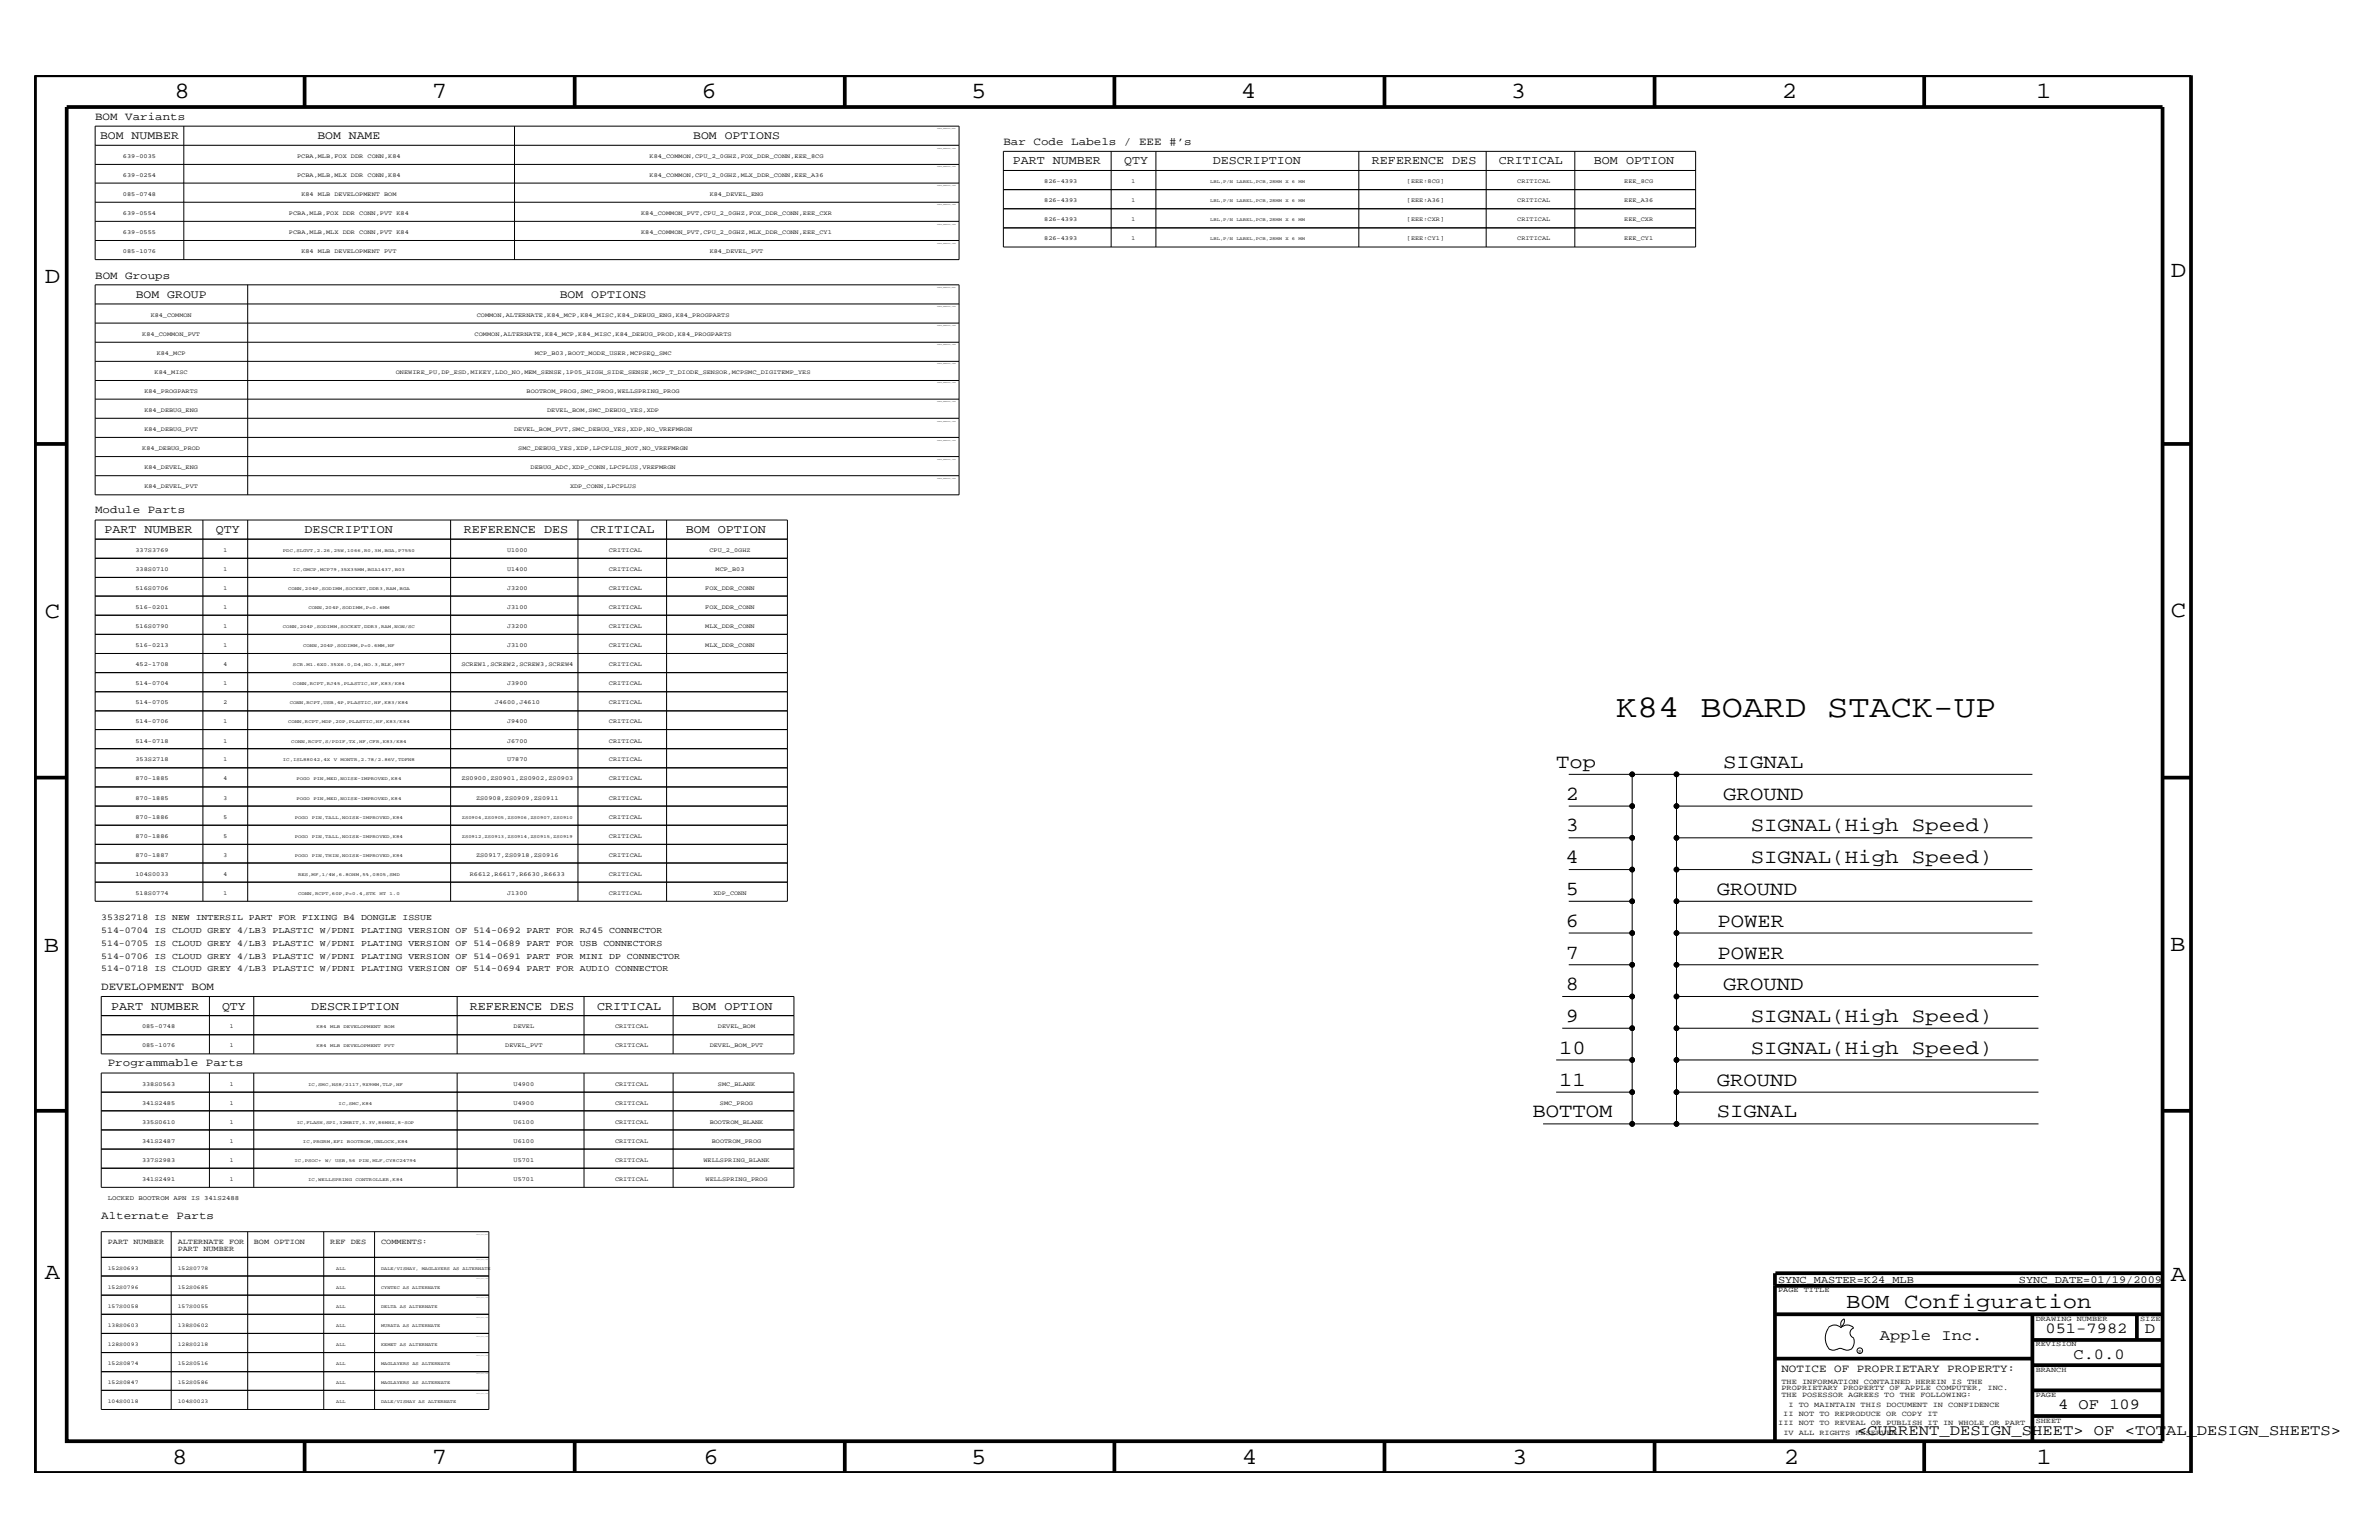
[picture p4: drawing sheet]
<svg xmlns="http://www.w3.org/2000/svg" width="432mm" height="279mm" viewBox="0 0 432 279" stroke-linecap="round" stroke-linejoin="round" font-family="sans-serif">
<defs><g id="words">
<text font-size="5.8" x="293.3" y="130.1">K84 BOARD STACK-UP</text>
<g font-size="4.2">
<text x="31.7" y="17.8">8</text>
<text x="78.4" y="17.8">7</text>
<text x="127.3" y="17.8">6</text>
<text x="176.3" y="17.8">5</text>
<text x="225.2" y="17.8">4</text>
<text x="274.2" y="17.8">3</text>
<text x="323.4" y="17.8">2</text>
<text x="369.6" y="17.8">1</text>
<text x="8.1" y="51.3">D</text>
<text x="394" y="50.3">D</text>
<text x="8.1" y="112.1">C</text>
<text x="394" y="111.9">C</text>
<text x="8" y="172.7">B</text>
<text x="393.9" y="172.5">B</text>
<text x="8.1" y="232">A</text>
<text x="394" y="232.4">A</text>
<text x="31.2" y="265.6">8</text>
<text x="78.4" y="265.6">7</text>
<text x="127.7" y="265.6">6</text>
<text x="176.3" y="265.6">5</text>
<text x="225.4" y="265.6">4</text>
<text x="274.5" y="265.6">3</text>
<text x="323.8" y="265.6">2</text>
<text x="369.7" y="265.6">1</text>
</g>
<text font-size="3.9" x="335.1" y="237.3">BOM Configuration</text>
<g font-size="3.6">
<text x="282.4" y="139.3">Top</text>
<text x="312.8" y="139.3">SIGNAL</text>
<text x="284.2" y="145.1">2</text>
<text x="312.8" y="145.1">GROUND</text>
<text x="284.2" y="150.8">3</text>
<text x="317.8" y="150.8">SIGNAL(High Speed)</text>
<text x="284.1" y="156.6">4</text>
<text x="317.8" y="156.6">SIGNAL(High Speed)</text>
<text x="284.2" y="162.3">5</text>
<text x="311.6" y="162.3">GROUND</text>
<text x="284.2" y="168.2">6</text>
<text x="284.2" y="173.9">7</text>
<text x="311.7" y="173.9">POWER</text>
<text x="311.7" y="168.2">POWER</text>
<text x="284.2" y="179.7">8</text>
<text x="312.8" y="179.7">GROUND</text>
<text x="284.2" y="185.4">9</text>
<text x="317.8" y="185.4">SIGNAL(High Speed)</text>
<text x="283" y="191.2">10</text>
<text x="317.8" y="191.2">SIGNAL(High Speed)</text>
<text x="283" y="197">11</text>
<text x="311.6" y="197">GROUND</text>
<text x="278.1" y="202.7">BOTTOM</text>
<text x="311.6" y="202.7">SIGNAL</text>
</g>
<g font-size="2.8">
<text x="341.2" y="243.1">Apple Inc.</text>
<text x="371.3" y="241.9">051-7982</text>
<text x="389.3" y="241.9">D</text>
<text x="376.3" y="246.5">C.0.0</text>
<text x="373.5" y="255.7">4 OF 109</text>
<text x="337.1" y="260.4">&lt;CURRENT_DESIGN_SHEET&gt; OF &lt;TOTAL_DESIGN_SHEETS&gt;</text>
</g>
<g font-size="2.2">
<text x="183.8" y="29.8">PART NUMBER</text>
<text x="204" y="29.8">QTY</text>
<text x="220.1" y="29.8">DESCRIPTION</text>
<text x="249" y="29.8">REFERENCE DES</text>
<text x="272" y="29.8">CRITICAL</text>
<text x="289.3" y="29.8">BOM OPTION</text>
<text x="19" y="96.6">PART NUMBER</text>
<text x="39.2" y="96.6">QTY</text>
<text x="55.3" y="96.6">DESCRIPTION</text>
<text x="84.2" y="96.6">REFERENCE DES</text>
<text x="107.2" y="96.6">CRITICAL</text>
<text x="124.5" y="96.6">BOM OPTION</text>
<text x="20.2" y="183.2">PART NUMBER</text>
<text x="40.3" y="183.2">QTY</text>
<text x="56.5" y="183.2">DESCRIPTION</text>
<text x="85.3" y="183.2">REFERENCE DES</text>
<text x="108.4" y="183.2">CRITICAL</text>
<text x="125.6" y="183.2">BOM OPTION</text>
</g>
<g font-size="2.1">
<text x="18.2" y="25.2">BOM NUMBER</text>
<text x="57.6" y="25.2">BOM NAME</text>
<text x="125.8" y="25.2">BOM OPTIONS</text>
<text x="24.6" y="54">BOM GROUP</text>
<text x="101.6" y="54">BOM OPTIONS</text>
</g>
<g font-size="2">
<text x="17.3" y="21.7">BOM Variants</text>
<text x="182.1" y="26.4">Bar Code Labels / EEE #’s</text>
<text x="17.3" y="50.6">BOM Groups</text>
<text x="17.3" y="93.2">Module Parts</text>
<text x="18.4" y="179.7">DEVELOPMENT BOM</text>
<text x="19.6" y="193.5">Programmable Parts</text>
<text x="18.4" y="221.2">Alternate Parts</text>
<text x="323.3" y="248.9">NOTICE OF PROPRIETARY PROPERTY:</text>
</g>
<g font-size="1.9">
<text x="322.7" y="232.7">SYNC_MASTER=K24_MLB</text>
<text x="366.4" y="232.7">SYNC_DATE=01/19/2009</text>
</g>
<g font-size="1.6">
<text x="18.4" y="167">353S2718 IS NEW INTERSIL PART FOR FIXING B4 DONGLE ISSUE</text>
<text x="18.4" y="171.6">514-0705 IS CLOUD GREY 4/LB3 PLASTIC W/PDNI PLATING VERSION OF 514-0689 PART FOR USB CONNECTORS</text>
<text x="18.4" y="173.9">514-0706 IS CLOUD GREY 4/LB3 PLASTIC W/PDNI PLATING VERSION OF 514-0691 PART FOR MINI DP CONNECTOR</text>
<text x="18.4" y="169.3">514-0704 IS CLOUD GREY 4/LB3 PLASTIC W/PDNI PLATING VERSION OF 514-0692 PART FOR RJ45 CONNECTOR</text>
<text x="18.4" y="176.2">514-0718 IS CLOUD GREY 4/LB3 PLASTIC W/PDNI PLATING VERSION OF 514-0694 PART FOR AUDIO CONNECTOR</text>
</g>
<g font-size="1.4">
<text x="19.6" y="225.7">PART NUMBER</text>
<text x="32.3" y="226.9">PART NUMBER</text>
<text x="32.3" y="225.7">ALTERNATE FOR</text>
<text x="46.1" y="225.7">BOM OPTION</text>
<text x="59.9" y="225.7">REF DES</text>
<text x="69.2" y="225.7">COMMENTS:</text>
<text x="322.7" y="234.4">PAGE TITLE</text>
<text x="369.5" y="239.6">DRAWING NUMBER</text>
<text x="388.5" y="239.6">SIZE</text>
<text x="369.5" y="244.2">REVISION</text>
<text x="323.3" y="251.1">THE INFORMATION CONTAINED HEREIN IS THE</text>
<text x="369.5" y="248.9">BRANCH</text>
<text x="323.3" y="253.4">THE POSESSOR AGREES TO THE FOLLOWING:</text>
<text x="323.3" y="252.3">PROPRIETARY PROPERTY OF APPLE COMPUTER, INC.</text>
<text x="323.7" y="256.9">II NOT TO REPRODUCE OR COPY IT</text>
<text x="324.6" y="255.2">I TO MAINTAIN THIS DOCUMENT IN CONFIDENCE</text>
<text x="369.5" y="253.4">PAGE</text>
<text x="322.7" y="258.6">III NOT TO REVEAL OR PUBLISH IT IN WHOLE OR PART</text>
<text x="323.7" y="260.4">IV ALL RIGHTS RESERVED</text>
<text x="369.5" y="258.1">SHEET</text>
</g>
<text font-size="1.2" x="19.6" y="217.7">LOCKED BOOTROM APN IS 341S2488</text>
<g font-size="1.1">
<text x="22.3" y="28.6">639-0035</text>
<text x="53.9" y="28.6">PCBA,MLB,FOX DDR CONN,K84</text>
<text x="117.9" y="28.6">K84_COMMON,CPU_2_0GHZ,FOX_DDR_CONN,EEE_8CG</text>
<text x="22.3" y="32.1">639-0254</text>
<text x="22.3" y="35.6">085-0748</text>
<text x="53.9" y="32.1">PCBA,MLB,MLX DDR CONN,K84</text>
<text x="54.7" y="35.6">K84 MLB DEVELOPMENT BOM</text>
<text x="117.9" y="32.1">K84_COMMON,CPU_2_0GHZ,MLX_DDR_CONN,EEE_A36</text>
<text x="128.8" y="35.6">K84_DEVEL_ENG</text>
<text x="189.5" y="33.2">826-4393</text>
<text x="205.4" y="33.2">1</text>
<text x="255.4" y="33.2">[EEE:8CG]</text>
<text x="275.4" y="33.2">CRITICAL</text>
<text x="294.8" y="33.2">EEE_8CG</text>
<text x="22.3" y="39.1">639-0554</text>
<text x="52.5" y="39.1">PCBA,MLB,FOX DDR CONN,PVT K84</text>
<text x="116.4" y="39.1">K84_COMMON_PVT,CPU_2_0GHZ,FOX_DDR_CONN,EEE_CXR</text>
<text x="189.5" y="40.2">826-4393</text>
<text x="189.5" y="36.7">826-4393</text>
<text x="205.4" y="40.2">1</text>
<text x="205.4" y="36.7">1</text>
<text x="255.4" y="40.2">[EEE:CXR]</text>
<text x="255.4" y="36.7">[EEE:A36]</text>
<text x="275.4" y="36.7">CRITICAL</text>
<text x="275.4" y="40.2">CRITICAL</text>
<text x="294.8" y="40.2">EEE_CXR</text>
<text x="294.8" y="36.7">EEE_A36</text>
<text x="22.3" y="42.4">639-0555</text>
<text x="22.3" y="45.9">085-1076</text>
<text x="52.5" y="42.4">PCBA,MLB,MLX DDR CONN,PVT K84</text>
<text x="54.7" y="45.9">K84 MLB DEVELOPMENT PVT</text>
<text x="116.4" y="42.4">K84_COMMON_PVT,CPU_2_0GHZ,MLX_DDR_CONN,EEE_CY1</text>
<text x="128.8" y="45.9">K84_DEVEL_PVT</text>
<text x="189.5" y="43.6">826-4393</text>
<text x="205.4" y="43.6">1</text>
<text x="255.4" y="43.6">[EEE:CY1]</text>
<text x="275.4" y="43.6">CRITICAL</text>
<text x="294.8" y="43.6">EEE_CY1</text>
<text x="27.3" y="57.4">K84_COMMON</text>
<text x="86.5" y="57.4">COMMON,ALTERNATE,K84_MCP,K84_MISC,K84_DEBUG_ENG,K84_PROGPARTS</text>
<text x="25.8" y="60.9">K84_COMMON_PVT</text>
<text x="28.4" y="64.4">K84_MCP</text>
<text x="86.1" y="60.9">COMMON,ALTERNATE,K84_MCP,K84_MISC,K84_DEBUG_PROD,K84_PROGPARTS</text>
<text x="97.1" y="64.4">MCP_B03,BOOT_MODE_USER,MCPSEQ_SMC</text>
<text x="26.2" y="71.3">K84_PROGPARTS</text>
<text x="28.1" y="67.8">K84_MISC</text>
<text x="71.8" y="67.8">ONEWIRE_PU,DP_ESD,MIKEY,LDO_NO,MEM_SENSE,1P05_HIGH_SIDE_SENSE,MCP_T_DIODE_SENSOR,MCPSMC_DIGITEMP_YES</text>
<text x="95.6" y="71.3">BOOTROM_PROG,SMC_PROG,WELLSPRING_PROG</text>
<text x="26.2" y="74.8">K84_DEBUG_ENG</text>
<text x="99.3" y="74.8">DEVEL_BOM,SMC_DEBUG_YES,XDP</text>
<text x="25.8" y="81.6">K84_DEBUG_PROD</text>
<text x="26.2" y="78.2">K84_DEBUG_PVT</text>
<text x="93.3" y="78.2">DEVEL_BOM_PVT,SMC_DEBUG_YES,XDP,NO_VREFMRGN</text>
<text x="94.1" y="81.6">SMC_DEBUG_YES,XDP,LPCPLUS_NOT,NO_VREFMRGN</text>
<text x="26.2" y="88.6">K84_DEVEL_PVT</text>
<text x="26.2" y="85.1">K84_DEVEL_ENG</text>
<text x="96.3" y="85.1">DEBUG_ADC,XDP_CONN,LPCPLUS,VREFMRGN</text>
<text x="103.5" y="88.6">XDP_CONN,LPCPLUS</text>
<text x="24.6" y="100.1">337S3769</text>
<text x="40.6" y="100.1">1</text>
<text x="92" y="100.1">U1000</text>
<text x="110.5" y="100.1">CRITICAL</text>
<text x="128.8" y="100.1">CPU_2_0GHZ</text>
<text x="24.6" y="107">516S0706</text>
<text x="24.6" y="103.6">338S0710</text>
<text x="40.6" y="107">1</text>
<text x="40.6" y="103.6">1</text>
<text x="92" y="107">J3200</text>
<text x="92" y="103.6">U1400</text>
<text x="110.5" y="107">CRITICAL</text>
<text x="110.5" y="103.6">CRITICAL</text>
<text x="128" y="107">FOX_DDR_CONN</text>
<text x="129.9" y="103.6">MCP_B03</text>
<text x="24.6" y="110.5">516-0201</text>
<text x="24.6" y="114">516S0790</text>
<text x="40.6" y="110.5">1</text>
<text x="40.6" y="114">1</text>
<text x="92" y="110.5">J3100</text>
<text x="92" y="114">J3200</text>
<text x="110.5" y="110.5">CRITICAL</text>
<text x="110.5" y="114">CRITICAL</text>
<text x="128" y="110.5">FOX_DDR_CONN</text>
<text x="128" y="114">MLX_DDR_CONN</text>
<text x="24.6" y="117.4">516-0213</text>
<text x="40.6" y="117.4">1</text>
<text x="92" y="117.4">J3100</text>
<text x="110.5" y="117.4">CRITICAL</text>
<text x="128" y="117.4">MLX_DDR_CONN</text>
<text x="24.6" y="124.3">514-0704</text>
<text x="24.6" y="120.8">452-1708</text>
<text x="40.6" y="124.3">1</text>
<text x="40.6" y="120.8">4</text>
<text x="83.7" y="120.8">SCREW1,SCREW2,SCREW3,SCREW4</text>
<text x="92" y="124.3">J3900</text>
<text x="110.5" y="124.3">CRITICAL</text>
<text x="110.5" y="120.8">CRITICAL</text>
<text x="24.6" y="131.3">514-0706</text>
<text x="24.6" y="127.8">514-0705</text>
<text x="40.6" y="131.3">1</text>
<text x="40.6" y="127.8">2</text>
<text x="89.8" y="127.8">J4600,J4610</text>
<text x="92" y="131.3">J9400</text>
<text x="110.5" y="131.3">CRITICAL</text>
<text x="110.5" y="127.8">CRITICAL</text>
<text x="24.6" y="134.7">514-0718</text>
<text x="40.6" y="134.7">1</text>
<text x="92" y="134.7">J6700</text>
<text x="110.5" y="134.7">CRITICAL</text>
<text x="24.6" y="141.6">870-1885</text>
<text x="24.6" y="138.1">353S2718</text>
<text x="40.6" y="141.6">4</text>
<text x="40.6" y="138.1">1</text>
<text x="83.7" y="141.6">ZS0900,ZS0901,ZS0902,ZS0903</text>
<text x="92" y="138.1">U7870</text>
<text x="110.5" y="141.6">CRITICAL</text>
<text x="110.5" y="138.1">CRITICAL</text>
<text x="24.6" y="145.1">870-1885</text>
<text x="24.6" y="148.5">870-1886</text>
<text x="40.6" y="148.5">5</text>
<text x="40.6" y="145.1">3</text>
<text x="86.4" y="145.1">ZS0908,ZS0909,ZS0911</text>
<text x="110.5" y="145.1">CRITICAL</text>
<text x="110.5" y="148.5">CRITICAL</text>
<text x="24.6" y="152">870-1886</text>
<text x="24.6" y="155.5">870-1887</text>
<text x="40.6" y="152">5</text>
<text x="40.6" y="155.5">3</text>
<text x="86.4" y="155.5">ZS0917,ZS0918,ZS0916</text>
<text x="110.5" y="152">CRITICAL</text>
<text x="110.5" y="155.5">CRITICAL</text>
<text x="24.6" y="158.9">104S0033</text>
<text x="40.6" y="158.9">4</text>
<text x="85.3" y="158.9">R6612,R6617,R6630,R6633</text>
<text x="110.5" y="158.9">CRITICAL</text>
<text x="24.6" y="162.3">518S0774</text>
<text x="40.6" y="162.3">1</text>
<text x="92" y="162.3">J1300</text>
<text x="110.5" y="162.3">CRITICAL</text>
<text x="129.5" y="162.3">XDP_CONN</text>
<text x="25.8" y="190">085-1076</text>
<text x="25.8" y="186.5">085-0748</text>
<text x="41.7" y="190">1</text>
<text x="41.7" y="186.5">1</text>
<text x="91.7" y="190">DEVEL_PVT</text>
<text x="93.2" y="186.5">DEVEL</text>
<text x="111.6" y="190">CRITICAL</text>
<text x="111.6" y="186.5">CRITICAL</text>
<text x="128.8" y="190">DEVEL_BOM_PVT</text>
<text x="130.3" y="186.5">DEVEL_BOM</text>
<text x="25.8" y="197">338S0563</text>
<text x="41.7" y="197">1</text>
<text x="93.2" y="197">U4900</text>
<text x="111.6" y="197">CRITICAL</text>
<text x="130.3" y="197">SMC_BLANK</text>
<text x="25.8" y="200.4">341S2485</text>
<text x="25.8" y="203.9">335S0610</text>
<text x="41.7" y="200.4">1</text>
<text x="41.7" y="203.9">1</text>
<text x="93.2" y="200.4">U4900</text>
<text x="93.2" y="203.9">U6100</text>
<text x="111.6" y="200.4">CRITICAL</text>
<text x="111.6" y="203.9">CRITICAL</text>
<text x="128.8" y="203.9">BOOTROM_BLANK</text>
<text x="130.7" y="200.4">SMC_PROG</text>
<text x="25.8" y="207.3">341S2487</text>
<text x="41.7" y="207.3">1</text>
<text x="93.2" y="207.3">U6100</text>
<text x="111.6" y="207.3">CRITICAL</text>
<text x="129.2" y="207.3">BOOTROM_PROG</text>
<text x="25.8" y="214.2">341S2491</text>
<text x="25.8" y="210.8">337S2983</text>
<text x="41.7" y="214.2">1</text>
<text x="41.7" y="210.8">1</text>
<text x="93.2" y="214.2">U5701</text>
<text x="93.2" y="210.8">U5701</text>
<text x="111.6" y="210.8">CRITICAL</text>
<text x="111.6" y="214.2">CRITICAL</text>
<text x="127.7" y="210.8">WELLSPRING_BLANK</text>
<text x="128.1" y="214.2">WELLSPRING_PROG</text>
</g>
<g font-size="1">
<text x="19.6" y="230.4">152S0693</text>
<text x="19.6" y="233.9">152S0796</text>
<text x="32.3" y="230.4">152S0778</text>
<text x="32.3" y="233.9">152S0685</text>
<text x="19.6" y="237.3">157S0058</text>
<text x="32.3" y="237.3">157S0055</text>
<text x="19.6" y="240.7">138S0603</text>
<text x="19.6" y="244.2">128S0093</text>
<text x="32.3" y="240.7">138S0602</text>
<text x="32.3" y="244.2">128S0218</text>
<text x="19.6" y="247.7">152S0874</text>
<text x="19.6" y="251.1">152S0847</text>
<text x="32.3" y="247.7">152S0516</text>
<text x="32.3" y="251.1">152S0586</text>
<text x="19.6" y="254.6">104S0018</text>
<text x="32.3" y="254.6">104S0023</text>
</g>
<text font-size=".9" x="337.3" y="245.4">R</text>
<g font-size=".8">
<text x="219.7" y="33.2">LBL,P/N</text>
<text x="224.4" y="33.2">LABEL,PCB,28MM</text>
<text x="233.3" y="33.2">X</text>
<text x="234.5" y="33.2">6</text>
<text x="235.7" y="33.2">MM</text>
<text x="219.7" y="40.2">LBL,P/N</text>
<text x="219.7" y="36.7">LBL,P/N</text>
<text x="224.4" y="40.2">LABEL,PCB,28MM</text>
<text x="224.4" y="36.7">LABEL,PCB,28MM</text>
<text x="233.3" y="40.2">X</text>
<text x="233.3" y="36.7">X</text>
<text x="234.5" y="40.2">6</text>
<text x="234.5" y="36.7">6</text>
<text x="235.7" y="40.2">MM</text>
<text x="235.7" y="36.7">MM</text>
<text x="219.7" y="43.6">LBL,P/N</text>
<text x="224.4" y="43.6">LABEL,PCB,28MM</text>
<text x="233.3" y="43.6">X</text>
<text x="234.5" y="43.6">6</text>
<text x="235.7" y="43.6">MM</text>
<text x="51.4" y="100.1">PDC,SLGVT,2.26,25W,1066,R0,3M,BGA,P7550</text>
<text x="52.3" y="107">CONN,204P,SODIMM,SOCKET,DDR3,RAM,BGA</text>
<text x="53.2" y="103.6">IC,GMCP,MCP79,35X35MM,BGA1437,B03</text>
<text x="51.4" y="114">CONN,204P,SODIMM,SOCKET,DDR3,RAM,NON/SC</text>
<text x="56" y="110.5">CONN,204P,SODIMM,P=0.6MM</text>
<text x="55" y="117.4">CONN,204P,SODIMM,P=0.6MM,HF</text>
<text x="53.2" y="124.3">CONN,RCPT,RJ45,PLASTIC,HF,K83/K84</text>
<text x="53.2" y="120.8">SCR.M1.6X0.35X6.0,D4,HO.3,BLK,M97</text>
<text x="52.3" y="131.3">CONN,RCPT,MDP,20P,PLASTIC,HF,K83/K84</text>
<text x="52.6" y="127.8">CONN,RCPT,USB,4P,PLASTIC,HF,K83/K84</text>
<text x="52.9" y="134.7">CONN,RCPT,S/PDIF,TX,HF,CFR,K83/K84</text>
<text x="51.4" y="138.1">IC,ISL88042,4X</text>
<text x="53.8" y="141.6">POGO</text>
<text x="56.9" y="141.6">PIN,MED,NOISE-IMPROVED,K84</text>
<text x="60.6" y="138.1">V</text>
<text x="61.8" y="138.1">MONTR,2.78/2.86V,TDFN8</text>
<text x="53.5" y="148.5">POGO</text>
<text x="53.8" y="145.1">POGO</text>
<text x="56.6" y="148.5">PIN,TALL,NOISE-IMPROVED,K84</text>
<text x="56.9" y="145.1">PIN,MED,NOISE-IMPROVED,K84</text>
<text x="83.8" y="148.5">ZS0904,ZS0905,ZS0906,ZS0907,ZS0910</text>
<text x="53.5" y="152">POGO</text>
<text x="53.5" y="155.5">POGO</text>
<text x="56.6" y="152">PIN,TALL,NOISE-IMPROVED,K84</text>
<text x="56.6" y="155.5">PIN,THIN,NOISE-IMPROVED,K84</text>
<text x="83.8" y="152">ZS0912,ZS0913,ZS0914,ZS0915,ZS0919</text>
<text x="54.1" y="158.9">RES,MF,1/4W,6.8OHM,5%,0805,SMD</text>
<text x="54.1" y="162.3">CONN,RCPT,60P,P=0.4,STK</text>
<text x="68.9" y="162.3">HT</text>
<text x="70.7" y="162.3">1.0</text>
<text x="57.4" y="190">K84</text>
<text x="57.4" y="186.5">K84</text>
<text x="59.9" y="190">MLB</text>
<text x="59.9" y="186.5">MLB</text>
<text x="62.4" y="190">DEVELOPMENT</text>
<text x="62.4" y="186.5">DEVELOPMENT</text>
<text x="69.7" y="190">PVT</text>
<text x="69.7" y="186.5">BOM</text>
<text x="55.9" y="197">IC,SMC,HS8/2117,9X9MM,TLP,HF</text>
<text x="53.8" y="203.9">IC,FLASH,SPI,32MBIT,3.3V,86MHZ,8-SOP</text>
<text x="61.5" y="200.4">IC,SMC,K84</text>
<text x="55" y="207.3">IC,PRGRM,EFI</text>
<text x="63" y="207.3">BOOTROM,UNLOCK,K84</text>
<text x="53.5" y="210.8">IC,PSOC+</text>
<text x="55.9" y="214.2">IC,WELLSPRING</text>
<text x="59" y="210.8">W/</text>
<text x="60.8" y="210.8">USB,56</text>
<text x="64.5" y="214.2">CONTROLLER,K84</text>
<text x="65.1" y="210.8">PIN,MLF,CY8C24794</text>
<text x="61" y="230.4">ALL</text>
<text x="61" y="233.9">ALL</text>
<text x="69.2" y="230.4">DALE/VISHAY, MAGLAYERS AS ALTERNATE</text>
<text x="69.2" y="233.9">CYNTEC AS ALTERNATE</text>
<text x="61" y="237.3">ALL</text>
<text x="69.2" y="237.3">DELTA AS ALTERNATE</text>
<text x="61" y="240.7">ALL</text>
<text x="61" y="244.2">ALL</text>
<text x="69.2" y="240.7">MURATA AS ALTERNATE</text>
<text x="69.2" y="244.2">KEMET AS ALTERNATE</text>
<text x="61" y="247.7">ALL</text>
<text x="61" y="251.1">ALL</text>
<text x="69.2" y="247.7">MAGLAYERS AS ALTERNATE</text>
<text x="69.2" y="251.1">MAGLAYERS AS ALTERNATE</text>
<text x="61" y="254.6">ALL</text>
<text x="69.2" y="254.6">DALE/VISHAY AS ALTERNATE</text>
</g>
<g font-size=".3">
<text x="170.1" y="23.5">TABLE_BOMGROUP_HEAD</text>
<text x="170.1" y="27">TABLE_BOMGROUP_ITEM</text>
<text x="170.1" y="33.8">TABLE_BOMGROUP_ITEM</text>
<text x="170.1" y="30.3">TABLE_BOMGROUP_ITEM</text>
<text x="170.1" y="40.8">TABLE_BOMGROUP_ITEM</text>
<text x="170.1" y="37.3">TABLE_BOMGROUP_ITEM</text>
<text x="170.1" y="44.2">TABLE_BOMGROUP_ITEM</text>
<text x="170.1" y="52.3">TABLE_BOMGROUP_HEAD</text>
<text x="170.1" y="59.2">TABLE_BOMGROUP_ITEM</text>
<text x="170.1" y="55.7">TABLE_BOMGROUP_ITEM</text>
<text x="170.1" y="62.7">TABLE_BOMGROUP_ITEM</text>
<text x="170.1" y="66.1">TABLE_BOMGROUP_ITEM</text>
<text x="170.1" y="69.5">TABLE_BOMGROUP_ITEM</text>
<text x="170.1" y="73">TABLE_BOMGROUP_ITEM</text>
<text x="170.1" y="76.5">TABLE_BOMGROUP_ITEM</text>
<text x="170.1" y="83.4">TABLE_BOMGROUP_ITEM</text>
<text x="170.1" y="80">TABLE_BOMGROUP_ITEM</text>
<text x="170.1" y="86.9">TABLE_BOMGROUP_ITEM</text>
</g>
</g></defs>
<g fill="none" stroke="#000" stroke-width=".18">
<path d="M17.3 22.9h156.8v24.2h-156.8zM17.3 36.7h156.8M17.3 33.2h156.8M17.3 29.8h156.8M17.3 26.4h156.8M33.4 22.9v24.2M93.4 22.9v24.2M182.1 27.5h125.7v17.3h-125.7zM182.1 30.9h125.7M182.1 34.4h125.7M182.1 37.9h125.7M201.7 27.5v17.3"/>
<path d="M209.8 27.5v17.3M246.6 27.5v17.3M269.7 27.5v17.3M285.8 27.5v17.3M17.3 51.7h156.8v38.1h-156.8zM17.3 58.6h156.8M17.3 55.1h156.8M17.3 43.6h156.8M17.3 40.2h156.8M45 51.7v38.1M182.1 41.3h125.7M17.3 62.1h156.8"/>
<path d="M17.3 65.6h156.8M17.3 69h156.8M17.3 72.4h156.8M17.3 75.9h156.8M17.3 79.4h156.8M17.3 94.3h125.6v69.2h-125.6zM17.3 86.3h156.8M17.3 82.8h156.8M17.3 97.8h125.6M36.8 94.3v69.2M45 94.3v69.2M81.8 94.3v69.2"/>
<path d="M104.9 94.3v69.2M121 94.3v69.2M17.3 101.3h125.6M17.3 104.8h125.6M17.3 111.6h125.6M17.3 115.1h125.6M17.3 118.6h125.6M17.3 108.1h125.6M17.3 125.5h125.6M17.3 129h125.6M17.3 135.8h125.6M17.3 139.3h125.6"/>
<path d="M17.3 122h125.6M17.3 132.4h125.6M17.3 153.2h125.6M17.3 156.6h125.6M17.3 142.8h125.6M17.3 146.2h125.6M17.3 149.7h125.6M284.7 157.8h11.5v5.7M284.7 152h11.5v5.8M284.7 146.2h11.5M284.7 140.5h19.6M296.2 140.5v11.5"/>
<path d="M368.9 157.8h-64.6v5.7M368.9 152h-64.6v5.8M368.9 146.2h-64.6v5.8M368.9 140.5h-64.6v5.7M17.3 160h125.6M284.7 175h11.5v5.8M284.7 163.5h11.5v5.8M284.7 169.3h11.5M296.2 169.3v5.7M368.9 169.3h-64.6v5.7M368.9 163.5h-64.6v5.8M370 175h-65.7v5.8"/>
<path d="M18.4 180.8h125.7v10.4h-125.7zM18.4 184.3h125.7M18.4 194.7h125.7v20.7h-125.7zM18.4 187.7h125.7M18.4 198.1h125.7M38 180.8v10.4M38 194.7v20.7M46.1 180.8v10.4M46.1 194.7v20.7M83 180.8v10.4M83 194.7v20.7M106 180.8v10.4"/>
<path d="M106 194.7v20.7M122.2 180.8v10.4M122.2 194.7v20.7M282.4 198.1h13.8v5.8M282.4 192.3h13.8v5.8M283.5 186.5h12.7v5.8M283.5 180.8h12.7v5.7M304.3 198.1h65.7M304.3 198.1v5.8M370 192.3h-65.7v5.8M370 186.5h-65.7v5.8M370 180.8h-65.7v5.7"/>
<path d="M18.4 201.5h125.7M18.4 205h125.7M18.4 208.5h125.7M18.4 211.9h125.7M280.1 203.9h89.9M18.4 223.5h70.3v32.2h-70.3zM18.4 235h70.3M18.4 231.5h70.3M18.4 238.4h70.3M18.4 228.1h70.3M31.1 223.5v32.2M45 223.5v32.2"/>
<path d="M58.8 223.5v32.2M68 223.5v32.2M334.7 239.3l.1 .3a1.19 1.19 0 0 1-.6 1.1M334.8 239.3a1.02 1.02 0 0 0-.6 1.3M18.4 252.3h70.3M18.4 248.9h70.3M18.4 245.4h70.3M18.4 241.9h70.3M331.8 240.9a1.61 1.61 0 0 1 2.4 0M331.9 241a3.1 3.1 0 0 0 .2 3.9M332.1 244.8l.6 .2 .7-.2M333.4 244.9l.6-.3 .7 .3"/>
<path d="M334.1 240.9a1.61 1.61 0 0 1 2.3 0M334.6 244.8l.7 .2 .6-.2M336.4 242.8l.2 .6a1.95 1.95 0 0 1-.6 1.4M336.5 240.9a.93 .93 0 0 0-.7 .9 .93 .93 0 0 0 .7 .9"/>
<circle cx="296.2" cy="152" r=".42"/>
<circle cx="296.2" cy="140.5" r=".42"/>
<circle cx="296.2" cy="146.2" r=".42"/>
<circle cx="296.2" cy="157.8" r=".42"/>
<circle cx="304.3" cy="152" r=".42"/>
<circle cx="304.3" cy="140.5" r=".42"/>
<circle cx="304.3" cy="146.2" r=".42"/>
<circle cx="304.3" cy="157.8" r=".42"/>
<circle cx="296.2" cy="175" r=".42"/>
<circle cx="296.2" cy="163.5" r=".42"/>
<circle cx="296.2" cy="169.3" r=".42"/>
<circle cx="304.3" cy="169.3" r=".42"/>
<circle cx="304.3" cy="175" r=".42"/>
<circle cx="304.3" cy="163.5" r=".42"/>
<circle cx="296.2" cy="198.1" r=".42"/>
<circle cx="296.2" cy="192.3" r=".42"/>
<circle cx="296.2" cy="180.8" r=".42"/>
<circle cx="296.2" cy="186.5" r=".42"/>
<circle cx="304.3" cy="198.1" r=".42"/>
<circle cx="304.3" cy="192.3" r=".42"/>
<circle cx="304.3" cy="180.8" r=".42"/>
<circle cx="304.3" cy="186.5" r=".42"/>
<circle cx="296.2" cy="203.9" r=".42"/>
<circle cx="304.3" cy="203.9" r=".42"/>
<circle cx="337.6" cy="245.1" r=".51"/>
</g>
<g fill="none" stroke="#000" stroke-width=".68" stroke-linecap="butt">
<path d="M6.4 13.7h391.3v253.5h-391.3zM12.1 19.4h380.4v242.1h-380.4zM55.3 13.7v5.7M104.3 13.7v5.7M153.3 13.7v5.7M202.3 13.7v5.7M251.3 13.7v5.7M300.3 13.7v5.7M349.3 13.7v5.7M6.4 80.5h5.7M392.5 80.5h5.2M6.4 141.1h5.7"/>
<path d="M392.5 141.1h5.2M6.4 201.5h5.7M392.5 201.5h5.2M322.2 231v30.5M322.2 233.3h70.3M322.2 238.4h70.3M322.2 231h70.3M368.9 238.4v23.1M387.9 238.4v4.7M322.2 246.5h46.7M368.9 256.9h23.6M368.9 252.3h23.6"/>
<path d="M368.9 247.7h23.6M368.9 243.1h23.6M55.3 261.5v5.7M104.3 261.5v5.7M153.3 261.5v5.7M202.3 261.7v5.5M251.3 261.5v5.7M300.3 261.5v5.7M349.3 261.5v5.7"/>
</g>
<g fill="#000">
<circle cx="296.2" cy="152" r=".42"/>
<circle cx="296.2" cy="140.5" r=".42"/>
<circle cx="296.2" cy="146.2" r=".42"/>
<circle cx="296.2" cy="157.8" r=".42"/>
<circle cx="304.3" cy="152" r=".42"/>
<circle cx="304.3" cy="140.5" r=".42"/>
<circle cx="304.3" cy="146.2" r=".42"/>
<circle cx="304.3" cy="157.8" r=".42"/>
<circle cx="296.2" cy="175" r=".42"/>
<circle cx="296.2" cy="163.5" r=".42"/>
<circle cx="296.2" cy="169.3" r=".42"/>
<circle cx="304.3" cy="169.3" r=".42"/>
<circle cx="304.3" cy="175" r=".42"/>
<circle cx="304.3" cy="163.5" r=".42"/>
<circle cx="296.2" cy="198.1" r=".42"/>
<circle cx="296.2" cy="192.3" r=".42"/>
<circle cx="296.2" cy="180.8" r=".42"/>
<circle cx="296.2" cy="186.5" r=".42"/>
<circle cx="304.3" cy="198.1" r=".42"/>
<circle cx="304.3" cy="192.3" r=".42"/>
<circle cx="304.3" cy="180.8" r=".42"/>
<circle cx="304.3" cy="186.5" r=".42"/>
<circle cx="296.2" cy="203.9" r=".42"/>
<circle cx="304.3" cy="203.9" r=".42"/>
</g>
<use href="#words"/>
</svg>
